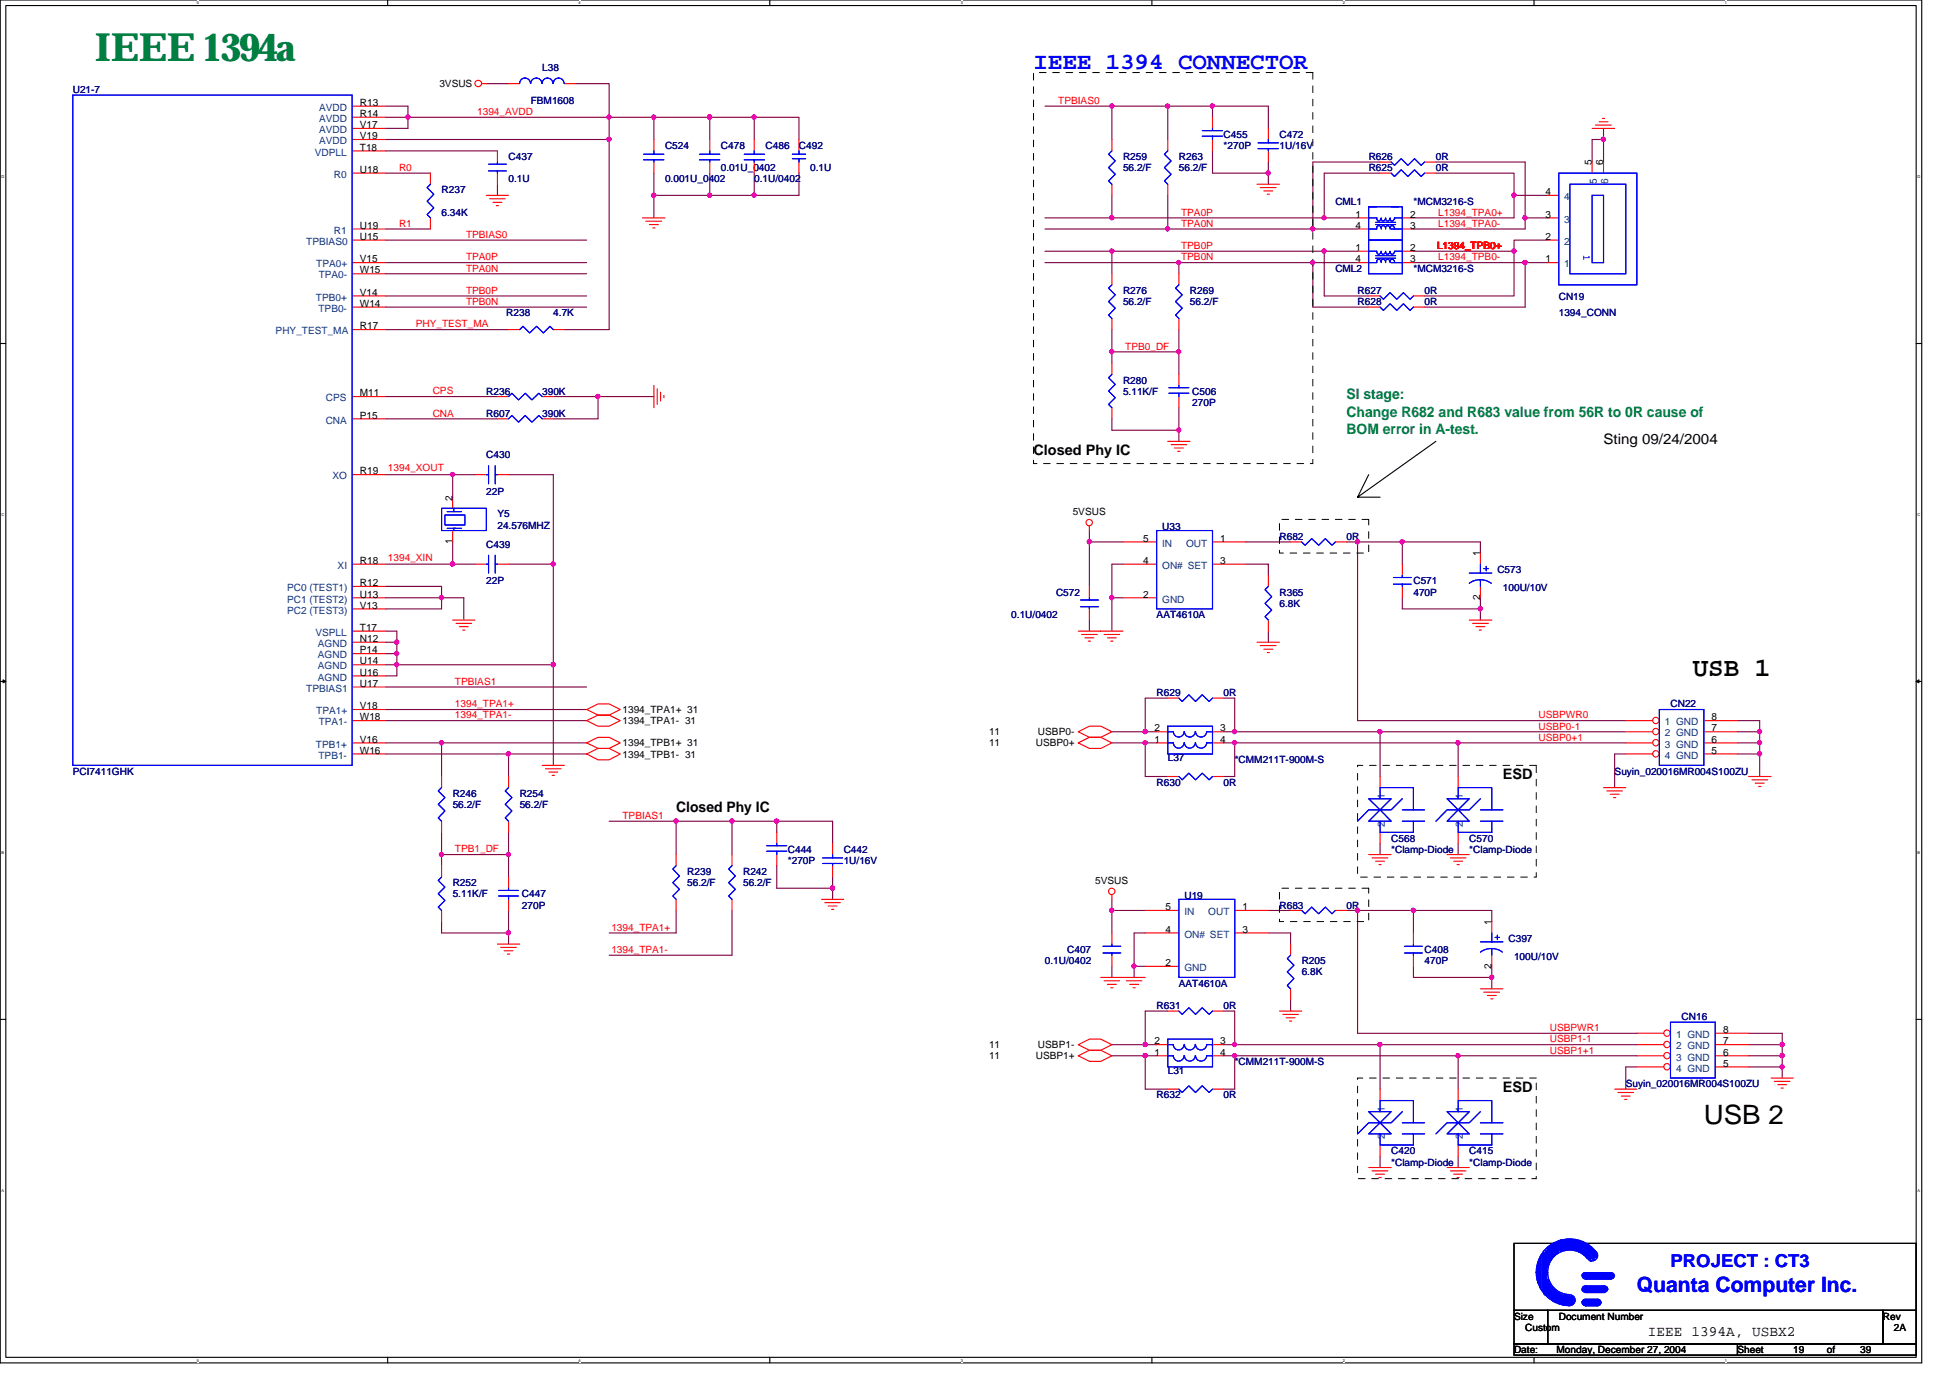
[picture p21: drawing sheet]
<svg xmlns="http://www.w3.org/2000/svg" width="297mm" height="210mm" viewBox="0 0 297 210" stroke-linecap="round" stroke-linejoin="round" font-family="sans-serif">
<defs><g id="words">
<text font-size="5.9" fill="#008040" x="14.5" y="9.4">IEEE 1394a</text>
<g font-size="4.1">
<text x="257.8" y="103">USB 1</text>
<text x="259.5" y="171.3">USB 2</text>
</g>
<text font-size="3.6" fill="#00f" x="157.4" y="10.6">IEEE 1394 CONNECTOR</text>
<text font-size="3.2" fill="#00f" x="249.3" y="196.8">Quanta Computer Inc.</text>
<text font-size="2.7" fill="#00f" x="254.5" y="193">PROJECT : CT3</text>
<g font-size="2.2" fill="#008040">
<text x="205.1" y="60.8">SI stage:</text>
<text x="205.1" y="63.5">Change R682 and R683 value from 56R to 0R cause of</text>
<text x="205.1" y="66.1">BOM error in A-test.</text>
</g>
<g font-size="2.2">
<text x="157.4" y="69.3">Closed Phy IC</text>
<text x="244.3" y="67.6">Sting 09/24/2004</text>
<text x="228.9" y="118.7">ESD</text>
<text x="103" y="123.7">Closed Phy IC</text>
<text x="228.9" y="166.3">ESD</text>
<text x="251" y="203.5">IEEE 1394A, USBX2</text>
</g>
<g font-size="1.5" fill="#000080">
<text x="82.6" y="10.8">L38</text>
<text x="11.1" y="14.1">U21-7</text>
<text x="80.9" y="15.9">FBM1608</text>
<text x="101.3" y="22.6">C524</text>
<text x="109.8" y="22.6">C478</text>
<text x="116.6" y="22.6">C486</text>
<text x="121.7" y="22.6">C492</text>
<text x="186.4" y="21">C455</text>
<text x="186.4" y="22.6">*270P</text>
<text x="194.9" y="21">C472</text>
<text x="194.9" y="22.6">1U/16V</text>
<text x="67.3" y="29.5">R237</text>
<text x="77.5" y="24.4">C437</text>
<text x="77.5" y="27.8">0.1U</text>
<text x="101.3" y="27.8">0.001U_0402</text>
<text x="109.8" y="26.1">0.01U_0402</text>
<text x="114.9" y="27.8">0.1U/0402</text>
<text x="123.4" y="26.1">0.1U</text>
<text x="171.1" y="24.4">R259</text>
<text x="171.1" y="26.1">56.2/F</text>
<text x="179.6" y="24.4">R263</text>
<text x="179.6" y="26.1">56.2/F</text>
<text x="208.5" y="26.1">R625</text>
<text x="208.5" y="24.4">R626</text>
<text x="218.7" y="26.1">0R</text>
<text x="218.7" y="24.4">0R</text>
<text x="67.3" y="32.9">6.34K</text>
<text x="203.4" y="31.2">CML1</text>
<text x="215.3" y="31.2">*MCM3216-S</text>
<text x="203.4" y="41.4">CML2</text>
<text x="215.3" y="41.4">*MCM3216-S</text>
<text x="171.1" y="44.8">R276</text>
<text x="171.1" y="46.5">56.2/F</text>
<text x="181.3" y="44.8">R269</text>
<text x="181.3" y="46.5">56.2/F</text>
<text x="206.8" y="44.8">R627</text>
<text x="206.8" y="46.5">R628</text>
<text x="217" y="44.8">0R</text>
<text x="217" y="46.5">0R</text>
<text x="237.4" y="45.6">CN19</text>
<text x="77.1" y="48.2">R238</text>
<text x="84.3" y="48.2">4.7K</text>
<text x="237.4" y="48.2">1394_CONN</text>
<text x="171.1" y="58.4">R280</text>
<text x="74.1" y="63.5">R607</text>
<text x="74.1" y="60.1">R236</text>
<text x="82.6" y="63.5">390K</text>
<text x="82.6" y="60.1">390K</text>
<text x="171.1" y="60.1">5.11K/F</text>
<text x="181.6" y="60.1">C506</text>
<text x="181.6" y="61.8">270P</text>
<text x="74.1" y="69.8">C430</text>
<text x="74.1" y="75.4">22P</text>
<text x="74.1" y="83.4">C439</text>
<text x="75.8" y="78.8">Y5</text>
<text x="75.8" y="80.5">24.576MHZ</text>
<text x="177" y="80.7">U33</text>
<text x="194.9" y="82.2">R682</text>
<text x="205.1" y="82.2">0R</text>
<text x="74.1" y="89">22P</text>
<text x="215.3" y="89">C571</text>
<text x="228.1" y="87.3">C573</text>
<text x="154" y="94.1">0.1U/0402</text>
<text x="160.9" y="90.7">C572</text>
<text x="176.2" y="94.1">AAT4610A</text>
<text x="194.9" y="90.7">R365</text>
<text x="194.9" y="92.5">6.8K</text>
<text x="215.3" y="90.7">470P</text>
<text x="228.9" y="90">100U/10V</text>
<text x="176.2" y="106">R629</text>
<text x="186.4" y="106">0R</text>
<text x="254.5" y="107.7">CN22</text>
<text x="11.1" y="118">PCI7411GHK</text>
<text x="176.2" y="119.7">R630</text>
<text x="177.9" y="115.9">L37</text>
<text x="186.4" y="119.7">0R</text>
<text x="188.1" y="116.2">*CMM211T-900M-S</text>
<text x="246" y="118">Suyin_020016MR004S100ZU</text>
<text x="69" y="121.4">R246</text>
<text x="69" y="123.1">56.2/F</text>
<text x="79.2" y="121.4">R254</text>
<text x="79.2" y="123.1">56.2/F</text>
<text x="120" y="129.9">C444</text>
<text x="120" y="131.6">*270P</text>
<text x="128.5" y="129.9">C442</text>
<text x="128.5" y="131.6">1U/16V</text>
<text x="211.9" y="128.2">C568</text>
<text x="211.9" y="129.9">*Clamp-Diode</text>
<text x="223.8" y="128.2">C570</text>
<text x="223.8" y="129.9">*Clamp-Diode</text>
<text x="69" y="135">R252</text>
<text x="69" y="136.7">5.11K/F</text>
<text x="79.5" y="136.7">C447</text>
<text x="104.7" y="133.3">R239</text>
<text x="104.7" y="135">56.2/F</text>
<text x="113.2" y="133.3">R242</text>
<text x="113.2" y="135">56.2/F</text>
<text x="180.4" y="136.9">U19</text>
<text x="79.5" y="138.4">270P</text>
<text x="194.9" y="138.4">R683</text>
<text x="205.1" y="138.4">0R</text>
<text x="229.8" y="143.5">C397</text>
<text x="159.2" y="146.9">0.1U/0402</text>
<text x="162.6" y="145.2">C407</text>
<text x="198.3" y="146.9">R205</text>
<text x="198.3" y="148.6">6.8K</text>
<text x="217" y="145.2">C408</text>
<text x="217" y="146.9">470P</text>
<text x="230.6" y="146.2">100U/10V</text>
<text x="176.2" y="153.7">R631</text>
<text x="179.6" y="150.3">AAT4610A</text>
<text x="186.4" y="153.7">0R</text>
<text x="256.2" y="155.4">CN16</text>
<text x="176.2" y="167.3">R632</text>
<text x="177.9" y="163.6">L31</text>
<text x="186.4" y="167.3">0R</text>
<text x="188.1" y="162.2">*CMM211T-900M-S</text>
<text x="247.6" y="165.6">Suyin_020016MR004S100ZU</text>
<text x="211.9" y="175.8">C420</text>
<text x="211.9" y="177.5">*Clamp-Diode</text>
<text x="223.8" y="175.8">C415</text>
<text x="223.8" y="177.5">*Clamp-Diode</text>
</g>
<g font-size="1.5" fill="#004080">
<text x="48.6" y="16.9">AVDD</text>
<text x="48" y="23.7">VDPLL</text>
<text x="48.6" y="18.6">AVDD</text>
<text x="48.6" y="20.3">AVDD</text>
<text x="48.6" y="22">AVDD</text>
<text x="50.8" y="27.1">R0</text>
<text x="243.2" y="28.1" transform="rotate(-90 243.2 28.1)">5</text>
<text x="245" y="28.1" transform="rotate(-90 245 28.1)">6</text>
<text x="50.8" y="35.6">R1</text>
<text x="238.3" y="33.9">3</text>
<text x="238.3" y="30.5">4</text>
<text x="46.6" y="37.3">TPBIAS0</text>
<text x="48.2" y="40.7">TPA0+</text>
<text x="238.3" y="40.7">1</text>
<text x="238.3" y="37.3">2</text>
<text x="48.1" y="45.8">TPB0+</text>
<text x="48.5" y="47.5">TPB0-</text>
<text x="48.6" y="42.4">TPA0-</text>
<text x="42" y="50.9">PHY_TEST_MA</text>
<text x="49.6" y="64.5">CNA</text>
<text x="49.7" y="61.1">CPS</text>
<text x="50.6" y="73">XO</text>
<text x="177" y="83.3">IN</text>
<text x="180.7" y="83.3">OUT</text>
<text x="51.4" y="86.7">XI</text>
<text x="177" y="86.7">ON# SET</text>
<text x="43.7" y="90">PC0 (TEST1)</text>
<text x="43.7" y="91.8">PC1 (TEST2)</text>
<text x="43.7" y="93.5">PC2 (TEST3)</text>
<text x="177" y="91.8">GND</text>
<text x="48" y="96.9">VSPLL</text>
<text x="48.4" y="98.6">AGND</text>
<text x="48.4" y="100.3">AGND</text>
<text x="48.4" y="102">AGND</text>
<text x="46.6" y="105.4">TPBIAS1</text>
<text x="48.4" y="103.7">AGND</text>
<text x="48.1" y="113.9">TPB1+</text>
<text x="48.2" y="108.8">TPA1+</text>
<text x="48.6" y="110.5">TPA1-</text>
<text x="253.6" y="110.5">1 GND</text>
<text x="253.6" y="112.2">2 GND</text>
<text x="253.6" y="113.9">3 GND</text>
<text x="48.5" y="115.6">TPB1-</text>
<text x="253.6" y="115.6">4 GND</text>
<text x="210.9" y="125.9" transform="rotate(-90 210.9 125.9)">2</text>
<text x="210.9" y="121.7" transform="rotate(-90 210.9 121.7)">1</text>
<text x="222.8" y="125.9" transform="rotate(-90 222.8 125.9)">2</text>
<text x="222.8" y="121.7" transform="rotate(-90 222.8 121.7)">1</text>
<text x="180.4" y="142.8">ON# SET</text>
<text x="180.4" y="139.4">IN</text>
<text x="184.1" y="139.4">OUT</text>
<text x="180.4" y="147.9">GND</text>
<text x="255.3" y="158.1">1 GND</text>
<text x="255.3" y="159.9">2 GND</text>
<text x="255.3" y="161.5">3 GND</text>
<text x="255.3" y="163.2">4 GND</text>
<text x="210.9" y="173.6" transform="rotate(-90 210.9 173.6)">2</text>
<text x="210.9" y="169.3" transform="rotate(-90 210.9 169.3)">1</text>
<text x="222.8" y="173.6" transform="rotate(-90 222.8 173.6)">2</text>
<text x="222.8" y="169.3" transform="rotate(-90 222.8 169.3)">1</text>
</g>
<g font-size="1.5">
<text x="54.8" y="16.1">R13</text>
<text x="54.8" y="17.8">R14</text>
<text x="66.9" y="13.3">3VSUS</text>
<text x="54.8" y="19.5">V17</text>
<text x="54.8" y="21.2">V19</text>
<text x="54.8" y="22.9">T18</text>
<text x="54.8" y="26.3">U18</text>
<text x="235.4" y="29.7">4</text>
<text x="242.5" y="25.2" transform="rotate(-90 242.5 25.2)">5</text>
<text x="244.2" y="25.2" transform="rotate(-90 244.2 25.2)">6</text>
<text x="54.8" y="34.8">U19</text>
<text x="206.5" y="33.1">1</text>
<text x="206.5" y="34.8">4</text>
<text x="214.8" y="33.1">2</text>
<text x="214.8" y="34.8">3</text>
<text x="235.4" y="33.1">3</text>
<text x="54.8" y="36.5">U15</text>
<text x="54.8" y="40">V15</text>
<text x="54.8" y="41.7">W15</text>
<text x="206.5" y="38.2">1</text>
<text x="206.5" y="40">4</text>
<text x="214.8" y="38.2">2</text>
<text x="214.8" y="40">3</text>
<text x="235.4" y="40">1</text>
<text x="235.4" y="36.5">2</text>
<text x="54.8" y="45">V14</text>
<text x="54.8" y="46.7">W14</text>
<text x="54.8" y="50.2">R17</text>
<text x="54.8" y="60.4">M11</text>
<text x="54.8" y="63.8">P15</text>
<text x="54.8" y="72.3">R19</text>
<text x="68.9" y="76.2" transform="rotate(-90 68.9 76.2)">2</text>
<text x="68.9" y="82.8" transform="rotate(-90 68.9 82.8)">1</text>
<text x="163.4" y="78.5">5VSUS</text>
<text x="174.2" y="82.5">5</text>
<text x="185.9" y="82.5">1</text>
<text x="54.8" y="85.9">R18</text>
<text x="54.8" y="89.3">R12</text>
<text x="174.2" y="85.9">4</text>
<text x="185.9" y="85.9">3</text>
<text x="225.5" y="84.8" transform="rotate(-90 225.5 84.8)">1</text>
<text x="54.8" y="91">U13</text>
<text x="54.8" y="92.7">V13</text>
<text x="174.2" y="91">2</text>
<text x="225.5" y="91.4" transform="rotate(-90 225.5 91.4)">2</text>
<text x="54.8" y="96.1">T17</text>
<text x="54.8" y="97.8">N12</text>
<text x="54.8" y="99.5">P14</text>
<text x="54.8" y="101.2">U14</text>
<text x="54.8" y="104.6">U17</text>
<text x="54.8" y="102.9">U16</text>
<text x="54.8" y="108">V18</text>
<text x="54.8" y="109.7">W18</text>
<text x="54.8" y="113.1">V16</text>
<text x="94.8" y="108.6">1394_TPA1+ 31</text>
<text x="94.8" y="113.7">1394_TPB1+ 31</text>
<text x="94.8" y="110.3">1394_TPA1- 31</text>
<text x="150.7" y="113.7">11</text>
<text x="150.7" y="112">11</text>
<text x="157.8" y="113.7">USBP0+</text>
<text x="158.1" y="112">USBP0-</text>
<text x="175.8" y="111.4">2</text>
<text x="175.8" y="113.1">1</text>
<text x="185.9" y="113.1">4</text>
<text x="185.9" y="111.4">3</text>
<text x="260.7" y="109.7">8</text>
<text x="260.7" y="111.4">7</text>
<text x="260.7" y="113.1">6</text>
<text x="54.8" y="114.8">W16</text>
<text x="94.8" y="115.4">1394_TPB1- 31</text>
<text x="260.7" y="114.8">5</text>
<text x="166.8" y="134.7">5VSUS</text>
<text x="177.5" y="142.1">4</text>
<text x="177.5" y="138.6">5</text>
<text x="189.3" y="142.1">3</text>
<text x="189.3" y="138.6">1</text>
<text x="227.2" y="140.9" transform="rotate(-90 227.2 140.9)">1</text>
<text x="177.5" y="147.2">2</text>
<text x="227.2" y="147.5" transform="rotate(-90 227.2 147.5)">2</text>
<text x="150.7" y="161.4">11</text>
<text x="150.7" y="159.7">11</text>
<text x="157.8" y="161.4">USBP1+</text>
<text x="158.1" y="159.7">USBP1-</text>
<text x="175.8" y="159.1">2</text>
<text x="175.8" y="160.8">1</text>
<text x="185.9" y="160.8">4</text>
<text x="185.9" y="159.1">3</text>
<text x="262.5" y="157.4">8</text>
<text x="262.5" y="159.1">7</text>
<text x="262.5" y="160.8">6</text>
<text x="262.5" y="162.5">5</text>
<text x="230.6" y="201">Size</text>
<text x="232.3" y="202.7">Custom</text>
<text x="237.4" y="201">Document Number</text>
<text x="286.8" y="201">Rev</text>
<text x="288.5" y="202.7">2A</text>
<text x="230.6" y="206.1">Date:</text>
<text x="237.1" y="206.1">Monday, December 27, 2004</text>
<text x="264.7" y="206.1">Sheet</text>
<text x="273.2" y="206.1">19</text>
<text x="278.3" y="206.1">of</text>
<text x="283.4" y="206.1">39</text>
</g>
<g font-size="1.5" fill="#f00">
<text x="72.7" y="17.5">1394_AVDD</text>
<text x="161.2" y="15.8">TPBIAS0</text>
<text x="60.8" y="26">R0</text>
<text x="60.8" y="34.5">R1</text>
<text x="179.9" y="32.9">TPA0P</text>
<text x="179.9" y="34.5">TPA0N</text>
<text x="219.1" y="32.9">L1394_TPA0+</text>
<text x="219.1" y="34.5">L1394_TPA0-</text>
<text x="71" y="39.7">TPA0P</text>
<text x="71" y="41.4">TPA0N</text>
<text x="71" y="36.2">TPBIAS0</text>
<text x="179.9" y="39.7">TPB0N</text>
<text x="179.9" y="37.9">TPB0P</text>
<text x="218.9" y="37.9">L1394_TPB0+</text>
<text x="219.1" y="39.7">L1394_TPB0-</text>
<text x="71" y="44.7">TPB0P</text>
<text x="71" y="46.4">TPB0N</text>
<text x="63.3" y="49.9">PHY_TEST_MA</text>
<text x="171.4" y="53.3">TPB0_DF</text>
<text x="65.9" y="60.1">CPS</text>
<text x="65.9" y="63.5">CNA</text>
<text x="59.1" y="71.8">1394_XOUT</text>
<text x="59.1" y="85.4">1394_XIN</text>
<text x="69.3" y="104.3">TPBIAS1</text>
<text x="69.3" y="107.7">1394_TPA1+</text>
<text x="69.3" y="109.4">1394_TPA1-</text>
<text x="234.4" y="109.4">USBPWR0</text>
<text x="234.4" y="112.8">USBP0+1</text>
<text x="234.4" y="111.1">USBP0-1</text>
<text x="94.8" y="124.8">TPBIAS1</text>
<text x="69.3" y="129.8">TPB1_DF</text>
<text x="93.1" y="141.8">1394_TPA1+</text>
<text x="93.1" y="145.2">1394_TPA1-</text>
<text x="236.1" y="157.1">USBPWR1</text>
<text x="236.1" y="158.8">USBP1-1</text>
<text x="236.1" y="160.5">USBP1+1</text>
</g>
<text font-size="1.5" fill="#00f" x="241.2" y="38.8" transform="rotate(90 241.2 38.8)">1</text>
<g font-size=".6">
<text x="30" y=".6">5</text>
<text x="88.1" y=".6">4</text>
<text x="146.3" y=".6">3</text>
<text x="204.6" y=".6">2</text>
<text x="262.8" y=".6">1</text>
<text x=".3" y="27.1">D</text>
<text x="292.1" y="27.1">D</text>
<text x=".3" y="78.6">C</text>
<text x="292.1" y="78.6">C</text>
<text x=".3" y="130.1">B</text>
<text x="292.1" y="130.1">B</text>
<text x=".3" y="181.6">A</text>
<text x="292.1" y="181.6">A</text>
<text x="30" y="207.4">5</text>
<text x="88.1" y="207.4">4</text>
<text x="146.3" y="207.4">3</text>
<text x="204.6" y="207.4">2</text>
<text x="262.8" y="207.4">1</text>
</g>
</g></defs>
<path d="M0 0h292.7v207.6h-292.7zM.9 .8h291v206h-291z" fill="none" stroke="#000" stroke-width=".17"/>
<g fill="#fff">
<path d="M30 .1h.3v.7h-.3z"/>
<path d="M30 206.8h.3v.7h-.3z"/>
</g>
<path d="M59.1 0v.8M59.1 206.8v.8" fill="none" stroke="#000" stroke-width=".17"/>
<g fill="#fff">
<path d="M88.1 .1h.3v.7h-.3z"/>
<path d="M88.1 206.8h.3v.7h-.3z"/>
</g>
<path d="M117.3 0v.8M117.3 206.8v.8" fill="none" stroke="#000" stroke-width=".17"/>
<g fill="#fff">
<path d="M146.3 .1h.3v.7h-.3z"/>
<path d="M146.3 206.8h.3v.7h-.3z"/>
</g>
<path d="M175.5 0v.8M175.5 206.8v.8" fill="none" stroke="#000" stroke-width=".17"/>
<g fill="#fff">
<path d="M204.6 .1h.2v.7h-.2z"/>
<path d="M204.6 206.8h.2v.7h-.2z"/>
</g>
<path d="M233.7 0v.8M233.7 206.8v.8" fill="none" stroke="#000" stroke-width=".17"/>
<g fill="#fff">
<path d="M262.8 .1h.3v.7h-.3z"/>
<path d="M262.8 206.8h.3v.7h-.3z"/>
<path d="M.3 26.6h.3v.7h-.3z"/>
<path d="M292.1 26.6h.4v.7h-.4z"/>
<path d="M.3 78.1h.3v.6h-.3z"/>
<path d="M292.1 78.1h.4v.6h-.4z"/>
</g>
<path d="M0 52.3h.9M291.9 52.3h.8" fill="none" stroke="#000" stroke-width=".17"/>
<g fill="#fff">
<path d="M.3 129.5h.3v.7h-.3z"/>
<path d="M292.1 129.5h.4v.7h-.4z"/>
</g>
<path d="M0 103.8h.9M291.9 103.8h.8" fill="none" stroke="#000" stroke-width=".17"/>
<path d="M.5 103.5l.4 .3-.4 .2zM291.9 103.8l.4-.3v.5z" fill="#000" stroke="#000" stroke-width=".15"/>
<g fill="#fff">
<path d="M.3 181h.3v.7h-.3z"/>
<path d="M292.1 181h.4v.7h-.4z"/>
</g>
<path d="M208.5 72.3l-1.7 3.4h3.4M218.7 67.2l-11.9 8.5M0 155.3h.9M291.9 155.3h.8M230.6 189.4h61.3v10.2h-61.3zM230.6 199.6h5.2v5.1h-5.2zM235.8 199.6h51v5.1h-51zM286.8 199.6h5.1v5.1h-5.1zM230.6 204.7h34.1v1.7h-34.1zM264.7 204.7h27.2v1.7h-27.2z" fill="none" stroke="#000" stroke-width=".17"/>
<g fill="none" stroke="#800040" stroke-width=".17">
<path d="M58.8 16.2h3.3v3.4h-3.3M58.8 17.9h56.1M74.1 12.7h3.4M87.7 12.7h5.1v8.6M99.6 17.9v3.4M108.1 17.9v3.4M114.9 17.9h6.8v3.4M114.9 17.9v3.4M159.2 16.2h34v3.4M169.4 16.2v5.1M177.9 16.2v5.1M184.7 16.2v1.7"/>
<path d="M244.3 19.6v5.1M58.8 21.3h34v28.9h-6.8M58.8 26.4h6.8M58.8 36.6h30.6M58.8 23h17M58.8 34.9h6.8M75.8 28.1v1.7M99.6 26.4v6.8M108.1 26.4v3.4M114.9 26.4v3.4M121.7 26.4v3.4h-22.1M159.2 38.3h47.6"/>
<path d="M159.2 33.2h42.5M159.2 34.9h47.6M169.4 29.8v3.4M169.4 38.3v3.4M177.9 29.8v5.1M184.7 23v3.4h8.5M193.2 24.7v3.4M201.7 38.3v6.8h6.8M210.2 26.4h-8.5v6.8h5.1M210.2 24.7h-10.2v10.2M215.3 38.3h15.3M218.7 26.4h11.9v3.4"/>
<path d="M218.7 24.7h13.6v10.2h-17M230.6 38.3v6.8h-13.6M230.6 29.8v3.4h-15.3M230.6 29.8h5.2M232.3 33.2h3.5M235.8 36.6h-5.2v1.7M244.3 21.3h-1.8v3.4M58.8 50.2h18.7M58.8 45.1h30.6M58.8 46.8h30.6M58.8 40h30.6M58.8 41.7h30.6"/>
<path d="M159.2 40h47.6M169.4 50.2v5.1M169.4 53.6h10.2M179.6 40v1.7M179.6 50.2v6.8M200 40v6.8h8.5M215.3 40h17M235.8 40h-3.5v6.8h-15.3M58.8 72.3h10.2M58.8 60.4h17M58.8 63.8h17M72.3 72.3h-3.3v3.4"/>
<path d="M77.5 72.3h6.8v44.3M84.3 60.4h15.3M91.1 60.4v3.4h-6.8M169.4 63.8v1.7h10.2M179.6 62.1v5.1M58.8 85.9h13.5M58.8 89.3h8.5v3.5h-8.5M58.8 91.1h11.9v3.3M58.8 96.1h1.6v6.9h-1.6M58.8 97.8h1.6M58.8 99.6h1.6M69 82.5v3.4"/>
<path d="M77.5 85.9h6.8M165.9 82.5h5.2M165.9 80.8v8.5M165.9 94.4v1.7M169.4 91.1h1.7M171.1 85.9h-1.7v10.2M189.8 85.9h3.4v1.7M189.8 82.5h6.8M193.2 96.1v1.7M205.1 82.5h20.4v1.7M206.8 82.5v27.3h40.8M213.6 82.5v3.4"/>
<path d="M213.6 91.1v1.7h11.9M225.5 91.1v3.3M58.8 104.6h30.6M58.8 108.1h30.6M58.8 114.9h30.6M58.8 113.2h30.6M58.8 109.8h30.6M58.8 101.3h25.5M67.3 113.2v5.1M77.5 114.9v3.4M169.4 113.2h6.8M169.4 111.5h6.8"/>
<path d="M174.5 113.2v5.1h3.4M177.9 106.3h-3.4v5.2M186.4 113.2h61.2M186.4 106.3h1.7v5.2M186.4 111.5h61.2M188.1 113.2v5.1h-1.7M210.2 111.5v6.8M222.1 113.2v5.1M247.6 114.9h-1.6v5.1M264.7 114.9h3.4M264.7 113.2h3.4M264.7 109.8h3.4v8.5"/>
<path d="M264.7 111.5h3.4M67.3 126.8v5.1M67.3 130.2h10.2M77.5 126.8v6.8M77.5 138.7v5.1M92.8 125.1h34v3.4M103 138.7v3.4h-10.2M103 125.1v5.1M111.5 138.7v6.8h-18.7M111.5 125.1v5.1M118.3 125.1v1.7M118.3 131.9v3.4h8.5"/>
<path d="M126.8 133.6v3.4M169.4 137v5.1M169.4 138.7h5.1M193.2 138.7h3.4M205.1 138.7h22.1v1.7M206.8 138.7v18.7h42.5M210.2 128.5v1.7M215.3 138.7v3.4M222.1 128.5v1.7M67.3 140.4v1.7h10.2M169.4 147.2v1.7M169.4 159.1h6.8"/>
<path d="M172.8 147.2h1.7M174.5 142.1h-1.7v6.8M177.9 154h-3.4v5.1M186.4 159.1h62.9M186.4 154h1.7v5.1M193.2 142.1h3.4v1.7M196.6 152.3v1.7M210.2 159.1v6.8M215.3 147.2v1.7h11.9M227.2 147.2v3.4M266.4 157.4h5.1v6.8M266.4 159.1h5.1"/>
<path d="M169.4 160.8h6.8M174.5 160.8v5.1h3.4M186.4 160.8h62.9M188.1 160.8v5.1h-1.7M210.2 176.1v1.7M222.1 160.8v5.1M222.1 176.1v1.7M249.3 162.5h-1.7v3.4M266.4 162.5h5.1M266.4 160.8h5.1"/>
</g>
<g fill="#f0f" stroke="#f0f" stroke-width=".17">
<circle cx="68.9" cy="85.9" r=".32"/>
<circle cx="62.1" cy="17.8" r=".32"/>
<circle cx="68.9" cy="72.3" r=".32"/>
<circle cx="92.8" cy="17.8" r=".32"/>
<circle cx="92.8" cy="21.2" r=".32"/>
<circle cx="77.4" cy="114.8" r=".32"/>
<circle cx="169.3" cy="38.2" r=".32"/>
<circle cx="179.5" cy="40" r=".32"/>
<circle cx="201.7" cy="38.2" r=".32"/>
<circle cx="169.3" cy="16.1" r=".32"/>
<circle cx="200" cy="40" r=".32"/>
<circle cx="184.7" cy="16.1" r=".32"/>
<circle cx="177.9" cy="16.1" r=".32"/>
<circle cx="169.3" cy="53.6" r=".32"/>
<circle cx="179.5" cy="53.6" r=".32"/>
<circle cx="67.2" cy="113.1" r=".32"/>
<circle cx="230.6" cy="38.2" r=".32"/>
<circle cx="67.2" cy="130.1" r=".32"/>
<circle cx="77.4" cy="130.1" r=".32"/>
<circle cx="169.3" cy="33.2" r=".32"/>
<circle cx="201.7" cy="33.2" r=".32"/>
<circle cx="177.9" cy="34.9" r=".32"/>
<circle cx="232.3" cy="33.2" r=".32"/>
<circle cx="99.6" cy="17.8" r=".32"/>
<circle cx="108.1" cy="17.8" r=".32"/>
<circle cx="114.9" cy="17.8" r=".32"/>
<circle cx="188.1" cy="160.8" r=".32"/>
<circle cx="222.1" cy="160.8" r=".32"/>
<circle cx="210.2" cy="111.4" r=".32"/>
<circle cx="210.2" cy="159.1" r=".32"/>
<circle cx="206.8" cy="138.7" r=".32"/>
<circle cx="174.4" cy="113.1" r=".32"/>
<circle cx="169.3" cy="138.7" r=".32"/>
<circle cx="215.3" cy="138.7" r=".32"/>
<circle cx="188.1" cy="159.1" r=".32"/>
<circle cx="188.1" cy="111.4" r=".32"/>
<circle cx="188.1" cy="113.1" r=".32"/>
<circle cx="222.1" cy="113.1" r=".32"/>
<circle cx="174.4" cy="159.1" r=".32"/>
<circle cx="174.4" cy="160.8" r=".32"/>
<circle cx="200" cy="34.9" r=".32"/>
<circle cx="99.6" cy="29.7" r=".32"/>
<circle cx="108.1" cy="29.7" r=".32"/>
<circle cx="67.2" cy="91" r=".32"/>
<circle cx="103" cy="125.1" r=".32"/>
<circle cx="111.5" cy="125.1" r=".32"/>
<circle cx="118.3" cy="125.1" r=".32"/>
<circle cx="126.8" cy="135.3" r=".32"/>
<circle cx="227.2" cy="148.9" r=".32"/>
<circle cx="230.6" cy="29.7" r=".32"/>
<circle cx="232.3" cy="40" r=".32"/>
<circle cx="206.8" cy="82.5" r=".32"/>
<circle cx="165.9" cy="82.5" r=".32"/>
<circle cx="169.3" cy="91" r=".32"/>
<circle cx="174.4" cy="111.4" r=".32"/>
<circle cx="114.9" cy="29.7" r=".32"/>
<circle cx="91.1" cy="60.4" r=".32"/>
<circle cx="60.4" cy="101.2" r=".32"/>
<circle cx="213.6" cy="82.5" r=".32"/>
<circle cx="268" cy="111.4" r=".32"/>
<circle cx="84.3" cy="85.9" r=".32"/>
<circle cx="84.3" cy="101.2" r=".32"/>
<circle cx="271.5" cy="159.1" r=".32"/>
<circle cx="271.5" cy="162.5" r=".32"/>
<circle cx="60.4" cy="97.8" r=".32"/>
<circle cx="60.4" cy="99.5" r=".32"/>
<circle cx="271.5" cy="160.8" r=".32"/>
<circle cx="77.4" cy="142.1" r=".32"/>
<circle cx="193.2" cy="26.3" r=".32"/>
<circle cx="179.5" cy="65.5" r=".32"/>
<circle cx="172.7" cy="147.2" r=".32"/>
<circle cx="268" cy="114.8" r=".32"/>
<circle cx="225.5" cy="92.7" r=".32"/>
<circle cx="268" cy="113.1" r=".32"/>
<circle cx="244.2" cy="21.2" r=".32"/>
</g>
<g fill="none" stroke="#f00" stroke-width=".17">
<path d="M73.4 12.7h.7M242.5 19.6h3.5M243 19h2.4M243.6 18.5h1.3M244.1 18h.3M65.6 26.4v1.7M65.6 33.2v1.7M74.1 29.8h3.4M74.6 30.3h2.4M75.1 30.8h1.4M75.6 31.3h.3M97.9 33.2h3.4"/>
<path d="M98.4 33.7h2.4M98.9 34.2h1.4M99.4 34.7h.4M191.5 28.1h3.4M192 28.6h2.4M192.5 29.1h1.4M193 29.6h.4M210.2 26.4h1.7M217 26.4h1.7M77.5 50.2h1.7M84.3 50.2h1.7M99.6 58.7v3.4"/>
<path d="M100.1 59.2v2.4M100.6 59.7v1.4M208.5 45.1h1.7M215.3 45.1h1.7M75.8 63.8h1.7M82.6 63.8h1.7M101.1 60.2v.4M177.9 67.2h3.4M178.4 67.7h2.4M178.9 68.2h1.4M179.4 68.7h.3M69 94.4h3.3"/>
<path d="M69.5 95h2.3M70 95.5h1.3M70.5 96h.3M164.3 96.1h6.8M164.8 96.6h2.4M165.3 97.2h1.3M165.8 97.7h.3M165.9 80.1v.7M168.2 96.6h2.4M168.7 97.2h1.3M169.2 97.7h.3M171.1 91.1h5.1"/>
<path d="M171.1 85.9h5.1M171.1 82.5h5.1M184.7 85.9h5.1M184.7 82.5h5.1M191.5 97.8h3.4M192 98.3h2.4M192.5 98.9h1.4M193 99.4h.4M213.6 85.9v1.7M213.6 89.3v1.8M223.8 94.4h3.4M224.3 95h2.4"/>
<path d="M224.8 95.5h1.4M225.3 96h.4M82.6 116.6h3.4M83.1 117.1h2.4M83.6 117.6h1.4M84.1 118.1h.4M89.4 114.9l1.7-.9h1.7l1.7 .9-1.7 .8h-1.7zM89.4 108.1l1.7-.9h1.7l1.7 .9-1.7 .8h-1.7zM89.4 113.2l1.7-.9h1.7l1.7 .9-1.7 .8h-1.7zM89.4 109.8l1.7-.9h1.7l1.7 .9-1.7 .8h-1.7zM164.3 111.5l1.6-.9h1.8l1.7 .9-1.7 .8h-1.8zM164.3 113.2l1.6-.9h1.8l1.7 .9-1.7 .8h-1.8z"/>
<path d="M244.3 120h3.3M266.4 118.3h3.4M266.9 118.8h2.4M267.4 119.3h1.3M267.9 119.8h.3M77.5 133.6v1.7M77.5 137v1.7M125.1 137h3.4M125.6 137.5h2.4M126.2 138h1.3M126.7 138.5h.3M169.4 136.3v.7"/>
<path d="M174.5 138.7h5.1M188.1 138.7h5.1M208.5 130.2h3.4M209 130.7h2.4M209.5 131.2h1.4M210.1 131.7h.3M220.4 130.2h3.4M220.9 130.7h2.4M221.4 131.2h1.4M222 131.7h.3M244.8 120.5h2.3M245.3 121h1.3"/>
<path d="M245.8 121.5h.3M75.8 143.8h3.4M76.3 144.3h2.4M76.8 144.8h1.3M77.3 145.3h.3M164.3 159.1l1.6-.8h1.8l1.7 .8-1.7 .9h-1.8zM167.7 148.9h6.8M168.2 149.4h2.4M168.7 149.9h1.3M169.2 150.5h.3M171.6 149.4h2.3M172.1 149.9h1.3"/>
<path d="M172.6 150.5h.3M174.5 147.2h5.1M174.5 142.1h5.1M176.2 159.1h1.7M184.7 159.1h1.7M188.1 142.1h5.1M194.9 154h3.4M195.4 154.5h2.4M195.9 155h1.4M196.4 155.5h.4M215.3 142.1v1.7M215.3 145.5v1.7"/>
<path d="M225.5 150.6h3.4M226 151.1h2.4M226.6 151.6h1.3M227.1 152.1h.3M164.3 160.8l1.6-.8h1.8l1.7 .8-1.7 .9h-1.8zM176.2 160.8h1.7M177.9 165.9h1.7M184.7 165.9h1.7M184.7 160.8h1.7M208.5 177.8h3.4M209 178.4h2.4M209.5 178.9h1.4"/>
<path d="M210.1 179.4h.3M220.4 177.8h3.4M220.9 178.4h2.4M221.4 178.9h1.4M222 179.4h.3M246 165.9h3.3M246.5 166.4h2.3M247 167h1.3M247.5 167.5h.3M269.8 164.2h3.4M270.3 164.7h2.4M270.8 165.2h1.4"/>
<path d="M271.3 165.7h.3"/>
<circle cx="72.9" cy="12.7" r=".5"/>
<circle cx="165.9" cy="79.6" r=".49"/>
<circle cx="169.4" cy="135.8" r=".49"/>
</g>
<path d="M157.4 11h42.6v59.6h-42.6zM194.9 79.1h13.6v5.1h-13.6zM206.8 116.6h27.2v17h-27.2zM194.9 135.3h13.6v5.1h-13.6zM206.8 164.2h27.2v15.3h-27.2z" fill="none" stroke="#000" stroke-width=".15" stroke-dasharray="1 1 1 1 1 1 1 1"/>
<g fill="none" stroke="#00f" stroke-width=".17">
<path d="M65.6 28.1l-.5 .5 1 1-1 1 1 1.1-1 1 .5 .5M211.9 26.4l.5 .5 1-1 1.1 1 1-1 1 1 .5-.5M79.2 50.2l.5-.5 1 1 1-1 1.1 1 1-1 .5 .5M210.2 45.1l.5 .5 1-1 1.1 1 1-1 1 1 .5-.5M77.5 63.8l.5-.5 1 1 1-1 1 1 1.1-1 .5 .5M176.2 80.8h8.5v12h-8.5zM212.3 88h2.7M212.3 89h2.7M213.6 87.6v.4M213.6 89v.3M75.9 136.5h3.1M75.9 135.6h3.1"/>
<path d="M77.5 135.3v.3M77.5 136.5v.5M179.6 137h8.5v11.9h-8.5zM177.9 158.3h6.8v4.2h-6.8zM177.9 159.1h.8M178.7 159.1a.83 .83 0 0 0 .9 .8 .83 .83 0 0 0 .8-.8M180.4 159.1a.83 .83 0 0 0 .8 .8 .83 .83 0 0 0 .9-.8M182.1 159.1a.85 .85 0 0 0 .9 .8 .85 .85 0 0 0 .8-.8M183.9 159.1h.8M213.9 144.1h2.8M213.9 145.2h2.8M215.3 143.8v.3"/>
<path d="M215.3 145.2v.3M177.9 160.8h.8M178.7 160.8a.83 .83 0 0 0 .9 .8 .83 .83 0 0 0 .8-.8M179.6 165.9l.5 .5 1-1 1 1 1-1 1.1 1 .5-.5M180.4 160.8a.83 .83 0 0 0 .8 .8 .83 .83 0 0 0 .9-.8M182.1 160.8a.85 .85 0 0 0 .9 .8 .85 .85 0 0 0 .8-.8M183.9 160.8h.8"/>
</g>
<circle cx="253.9" cy="157.4" r=".49" fill="#fff" stroke="#f00" stroke-width=".17"/>
<path d="M249.3 157.4h4.1" fill="none" stroke="#f00" stroke-width=".17"/>
<circle cx="253.9" cy="159.1" r=".49" fill="#fff" stroke="#f00" stroke-width=".17"/>
<path d="M249.3 159.1h4.1" fill="none" stroke="#f00" stroke-width=".17"/>
<circle cx="253.9" cy="160.8" r=".49" fill="#fff" stroke="#f00" stroke-width=".17"/>
<path d="M249.3 160.8h4.1" fill="none" stroke="#f00" stroke-width=".17"/>
<circle cx="253.9" cy="162.5" r=".49" fill="#fff" stroke="#f00" stroke-width=".17"/>
<g fill="none" stroke="#f00" stroke-width=".17">
<path d="M53.6 16.2h5.2M53.6 17.9h5.2M53.6 19.6h5.2M53.6 36.6h5.2M53.6 26.4h5.2M53.6 34.9h5.2M53.6 23h5.2M53.6 21.3h5.2M108.1 21.3v1.7M108.1 24.7v1.7M235.8 36.6h1.6M235.8 33.2h1.6"/>
<path d="M235.8 29.8h1.6M242.5 24.7v1.7M244.3 24.7v1.7M53.6 45.1h5.2M53.6 40h5.2M53.6 41.7h5.2M53.6 46.8h5.2M53.6 50.2h5.2M179.6 57v1.7M235.8 40h1.6M53.6 72.3h5.2M53.6 60.4h5.2"/>
<path d="M53.6 63.8h5.2M69 75.7v1.7M75.8 60.4h1.7M82.6 60.4h1.7M179.6 60.4v1.7M53.6 85.9h5.2M53.6 89.3h5.2M53.6 91.1h5.2M53.6 92.8h5.2M53.6 96.1h5.2M53.6 97.8h5.2M53.6 99.6h5.2"/>
<path d="M69 80.8v1.7M165.9 89.3v1.8M165.9 92.8v1.6M193.2 87.6v1.7M193.2 94.4v1.7M225.5 84.2v1.7M225.5 89.3v1.8M53.6 104.6h5.2M53.6 113.2h5.2M53.6 108.1h5.2M53.6 114.9h5.2M53.6 109.8h5.2"/>
<path d="M53.6 101.3h5.2M53.6 103h5.2M67.3 118.3v1.7M176.2 113.2h1.7M176.2 111.5h1.7M184.7 113.2h1.7M184.7 111.5h1.7M67.3 125.1v1.7M111.5 130.2v1.7M111.5 137v1.7M126.8 128.5v1.7M126.8 131.9v1.7"/>
<path d="M169.4 142.1v1.7M169.4 145.5v1.7M196.6 143.8v1.7M196.6 150.6v1.7M261.3 157.4h5.1M261.3 159.1h5.1M210.2 165.9v1.7M210.2 174.4v1.7M249.3 162.5h4.1M261.3 162.5h5.1M261.3 160.8h5.1"/>
</g>
<g fill="none" stroke="#00f" stroke-width=".17">
<path d="M11.1 14.5h42.5v102.1h-42.5zM106.5 23.5h3.1M106.5 24.3h3.1M108.1 23v.5M108.1 24.3v.4M237.4 26.4h11.9v17h-11.9zM239.1 28.1h8.5v13.6h-8.5zM242.5 29.8h1.8v10.2h-1.8zM178.1 59.9h3M178.1 59.1h3M179.6 58.7v.4M179.6 59.9v.5"/>
<path d="M67.3 77.4h6.8v3.4h-6.8zM67.8 78.4h3v1.6h-3zM68.1 77.9h2.2M69.1 77.4v.5M77.5 60.4l.5-.5 1 1 1-1 1 1 1.1-1 .5 .5M68.1 80.5h2.2M69.3 80.5h-.2v.3M164.6 92.4h2.7M164.6 91.4h2.7M165.9 91.1v.3M165.9 92.4v.4M193.2 89.3l-.5 .5 1 1.1-1 1 1 1-1 1 .5 .5"/>
<path d="M223.8 88.9l.6-.4 1.1-.2 .7 .1 1 .5M223.8 87.3h3.4M225.5 85.9v1.4M225.5 88.3v1M226 86.6h.7M226.4 86.3v.7M67.3 120l-.5 .5 1 1-1 1 1 1-1 1.1 .5 .5M177.9 110.6h6.8v4.3h-6.8zM177.9 113.2h.8M177.9 111.5h.8M178.7 113.1a.83 .83 0 0 0 .9 .9 .83 .83 0 0 0 .8-.9M178.7 111.4a.83 .83 0 0 0 .9 .9 .83 .83 0 0 0 .8-.9"/>
<path d="M180.4 113.1a.83 .83 0 0 0 .8 .9 .83 .83 0 0 0 .9-.9M180.4 111.4a.83 .83 0 0 0 .8 .9 .83 .83 0 0 0 .9-.9M182.1 113.1a.85 .85 0 0 0 .9 .9 .85 .85 0 0 0 .8-.9M182.1 111.4a.85 .85 0 0 0 .9 .9 .85 .85 0 0 0 .8-.9M183.9 113.2h.8M183.9 111.5h.8M111.5 131.9l-.5 .5 1 1-1 1.1 1 1-1 1 .5 .5M125.3 130.7h3.1M125.3 131.5h3.1M126.8 130.2v.5M126.8 131.5v.4M168 145.2h2.7"/>
<path d="M168 144.1h2.7M169.4 143.8v.3M169.4 145.2v.3M196.6 145.5l-.5 .5 1 1-1 1 1 1.1-1 1 .5 .5M254.5 155.7h6.8v8.5h-6.8zM208.5 169.3l3.4 3.4h-3.4l3.4-3.4zM210.2 169.3v-1.7h5.1v3.4M210.2 172.7v1.7h5.1v-1.7M213.6 169.3l-1.7 1.7h-3.4l-1.7 1.7M213.6 171h3.4M213.6 172.7h3.4M234.2 192.7v2.3l.2 .5v-3.4l.1-.3v4.2l.2 .2v-4.8l.2-.3v5.5l.2 .1v-5.8l.1-.1v6.4"/>
<path d="M235.4 197.2v-6.6l.2-.2v7h.2v-2.5l.1 .3v2.4l.2 .1v-2.2l.2 .4v2l.1 .2v-2.1l.2 .2v2h.2v-1.8l.1 .2v1.8h.2v-1.7l.2 .2v1.5l.1 .2v-1.7l.2 .2v1.5h.2v-1.4M235.8 190.1v2.9l.1-.5v-2.4l.2-.2v2.2l.2-.2v-2.2l.1-.1v2l.2-.2v-2h.2v1.9l.1-.2v-1.7l.2-.2v1.7l.2-.1v-1.6l.1-.1v1.7M237.6 189.1l.2-.2v1.7l-.2-.2zM237.7 189.6a4.6 4.6 0 0 1 5.2 2M237.7 189.4a4.7 4.7 0 0 1 5.4 2.2M237.8 197.1v.1h.2v1.4h.1v-1.4h.2v1.6h-.3l.5-1.6v1.6l.1-.2v-1.4l.2 .4v1.2h.2v-1.4h.1v1.4h.2v-1.4h.2v1.4l.1-.2v-1l.2 .1v.7M237.8 190.5a3.6 3.6 0 0 1 4.4 1.6M237.8 190.3a3.8 3.8 0 0 1 4.6 1.8M237.8 190.1a3.9 3.9 0 0 1 4.6 1.7M237.8 189.9a4.1 4.1 0 0 1 4.9 2M237.8 189.8l1.3-.2a4.1 4.1 0 0 1 3.8 2.3M237.9 189.2a4.8 4.8 0 0 1 5.3 2.3"/>
<path d="M237.9 189a5 5 0 0 1 5.4 2.3M238 189.1v1.3M241.2 194h4.6v.2h-4.8v.2h5l-.2 .1h-4.6l.1 .2h4.5M241.2 196h3.6v.2h-3.6l-.2 .2h3.9l-.1 .2h-3.8l.3 .1h3.3M241.2 198.1h2.6v.1h-2.8v.2h2.9l-.1 .2h-2.8l.3 .2h2.5M241.5 197.9h1.9M241.5 198.9h1.9M241.5 196.9h2.9M241.5 195.9h2.9M241.5 194.9h3.9M241.5 193.8h3.9M241.7 191.6a3.4 3.4 0 0 0-3.7-1 3.4 3.4 0 0 0-2.2 3.2 3.4 3.4 0 0 0 3.3 3.4"/>
<path d="M243.1 190.6a5.1 5.1 0 0 0-5.7-1.6 5.1 5.1 0 0 0-3.4 4.8 5.1 5.1 0 0 0 5.1 5.1"/>
<circle cx="239.1" cy="198.1" r=".83"/>
<circle cx="241.5" cy="198.4" r=".49"/>
<circle cx="241.5" cy="196.4" r=".49"/>
<circle cx="241.5" cy="194.3" r=".49"/>
<circle cx="242.5" cy="191.2" r=".84"/>
<circle cx="243.4" cy="198.4" r=".5"/>
<circle cx="244.4" cy="196.4" r=".49"/>
<circle cx="245.4" cy="194.3" r=".49"/>
</g>
<circle cx="252.2" cy="109.7" r=".49" fill="#fff" stroke="#f00" stroke-width=".17"/>
<path d="M247.6 109.8h4.2" fill="none" stroke="#f00" stroke-width=".17"/>
<circle cx="252.2" cy="111.4" r=".49" fill="#fff" stroke="#f00" stroke-width=".17"/>
<path d="M247.6 111.5h4.2" fill="none" stroke="#f00" stroke-width=".17"/>
<circle cx="252.2" cy="113.1" r=".49" fill="#fff" stroke="#f00" stroke-width=".17"/>
<path d="M247.6 113.2h4.2" fill="none" stroke="#f00" stroke-width=".17"/>
<circle cx="252.2" cy="114.8" r=".49" fill="#fff" stroke="#f00" stroke-width=".17"/>
<g fill="none" stroke="#f00" stroke-width=".17">
<path d="M77.5 12.7h1.7M86 12.7h1.7M184.7 17.9v1.7M193.2 19.6v1.7M75.8 23v1.7M75.8 26.4v1.7M99.6 21.3v1.7M99.6 24.7v1.7M114.9 21.3v1.7M114.9 24.7v1.7M121.7 21.3v1.7M121.7 24.7v1.7"/>
<path d="M169.4 21.3v1.7M169.4 28.1v1.7M177.9 21.3v1.7M177.9 28.1v1.7M184.7 21.3v1.7M193.2 23v1.7M206.8 38.3h1.7M206.8 33.2h1.7M206.8 34.9h1.7M210.2 24.7h1.7M213.6 38.3h1.7M213.6 33.2h1.7"/>
<path d="M213.6 34.9h1.7M217 24.7h1.7M169.4 41.7v1.7M169.4 48.5v1.7M169.4 55.3v1.7M179.6 41.7v1.7M179.6 48.5v1.7M206.8 40h1.7M208.5 46.8h1.7M213.6 40h1.7M215.3 46.8h1.7M72.3 72.3h1.8"/>
<path d="M75.8 72.3h1.7M169.4 62.1v1.7M72.3 85.9h1.8M75.8 85.9h1.7M196.6 82.5h1.7M203.4 82.5h1.7M77.5 118.3v1.7M177.9 118.3h1.7M177.9 106.3h1.7M184.7 118.3h1.7M184.7 106.3h1.7M210.2 118.3v1.7"/>
<path d="M222.1 118.3v1.7M247.6 114.9h4.2M259.5 114.9h5.2M259.5 109.8h5.2M259.5 111.5h5.2M259.5 113.2h5.2M67.3 131.9v1.7M67.3 138.7v1.7M77.5 125.1v1.7M103 130.2v1.7M103 137v1.7M118.3 126.8v1.7"/>
<path d="M118.3 130.2v1.7M196.6 138.7h1.7M203.4 138.7h1.7M210.2 126.8v1.7M222.1 126.8v1.7M177.9 154h1.7M184.7 154h1.7M227.2 140.4v1.7M227.2 145.5v1.7M222.1 165.9v1.7M222.1 174.4v1.7"/>
</g>
<g fill="none" stroke="#00f" stroke-width=".17">
<path d="M79.2 12.7a.83 .83 0 0 1 .8-.8 .83 .83 0 0 1 .8 .8M80.9 12.7a.85 .85 0 0 1 .8-.8 .85 .85 0 0 1 .8 .8M82.6 12.7a.83 .83 0 0 1 .8-.8 .83 .83 0 0 1 .8 .8M84.3 12.7a.83 .83 0 0 1 .8-.8 .83 .83 0 0 1 .8 .8M183.1 19.9h3.1M184.7 19.6v.3M74.4 26h2.7M74.4 25h2.7M75.8 24.7v.3M75.8 26v.4M98 23.5h3.1M98 24.3h3.1"/>
<path d="M99.6 23v.5M99.6 24.3v.4M113.4 23.5h3.1M113.4 24.3h3.1M114.9 23v.5M114.9 24.3v.4M120.7 23.5h2M120.7 24.2h2M121.7 23v.5M121.7 24.2v.5M169.4 23l-.5 .5 1 1-1 1 1 1-1 1.1 .5 .5M177.9 23l-.5 .5 1 1-1 1 1 1-1 1.1 .5 .5"/>
<path d="M183.1 20.7h3.1M184.7 20.7v.6M191.6 21.8h3.1M191.6 22.6h3.1M193.2 21.3v.5M193.2 22.6v.4M208.5 36.6h5.1v5.1h-5.1zM208.5 31.5h5.1v5.1h-5.1zM208.5 33.2h1.2v.2M208.5 38.3h1.2v.1M208.5 36.6h1.2M208.5 31.5h1.2"/>
<path d="M209.5 39.3h3.1M209.5 38.9h3.1M209.5 34.2h3.1M209.5 33.9h3.1M209.7 38.4a.32 .32 0 0 0 .3 .3 .32 .32 0 0 0 .4-.3M209.7 39.8a.32 .32 0 0 1 .3-.3 .32 .32 0 0 1 .4 .3M209.7 33.3a.32 .32 0 0 0 .3 .4 .32 .32 0 0 0 .4-.4M209.7 34.7a.32 .32 0 0 1 .3-.3 .32 .32 0 0 1 .4 .3M209.7 34.7v.2h-1.2M209.7 39.8v.2h-1.2M210.4 38.4a.32 .32 0 0 0 .3 .3 .32 .32 0 0 0 .3-.3M210.4 39.8a.32 .32 0 0 1 .3-.3 .32 .32 0 0 1 .3 .3"/>
<path d="M210.4 33.3a.32 .32 0 0 0 .3 .4 .32 .32 0 0 0 .3-.4M210.4 34.7a.32 .32 0 0 1 .3-.3 .32 .32 0 0 1 .3 .3M210.4 33.2v.2M210.4 34.7v.2M210.4 38.3v.1M210.4 39.8v.2M211.1 38.4a.32 .32 0 0 0 .3 .3 .32 .32 0 0 0 .3-.3M211.1 39.8a.32 .32 0 0 1 .3-.3 .32 .32 0 0 1 .3 .3M211.1 33.3a.32 .32 0 0 0 .3 .4 .32 .32 0 0 0 .3-.4M211.1 34.7a.32 .32 0 0 1 .3-.3 .32 .32 0 0 1 .3 .3M211.1 33.2v.2M211.1 34.7v.2"/>
<path d="M211.1 38.3v.1M211.1 39.8v.2M211.7 38.4a.32 .32 0 0 0 .4 .3 .32 .32 0 0 0 .3-.3M211.7 39.8a.32 .32 0 0 1 .4-.3 .32 .32 0 0 1 .3 .3M211.7 33.3a.32 .32 0 0 0 .4 .4 .32 .32 0 0 0 .3-.4M211.7 34.7a.32 .32 0 0 1 .4-.3 .32 .32 0 0 1 .3 .3M211.7 33.2v.2M211.7 34.7v.2M211.7 38.3v.1M211.7 39.8v.2M211.9 24.7l.5 .5 1-1 1.1 1 1-1 1 1 .5-.5M211.9 36.6h1.2"/>
<path d="M211.9 34.9h1.7M211.9 31.5h1.2M212.4 34.7v.2M212.4 39.8v.2M213.6 33.2h-1.2v.2M213.6 38.3h-1.2v.1M169.4 57l-.5 .5 1 1-1 1.1 1 1-1 1 .5 .5M169.4 43.4l-.5 .5 1 1-1 1 1 1-1 1.1 .5 .5M179.6 43.4l-.5 .5 1 1-1 1 1 1-1 1.1 .5 .5M210.2 46.8l.5 .5 1-1 1.1 1 1-1 1 1 .5-.5M211.9 40h1.7M74.1 72.3h.3"/>
<path d="M74.4 71v2.7M75.4 72.3h.4M75.4 71v2.7M74.1 85.9h.3M74.4 84.6v2.7M75.4 84.6v2.7M75.4 85.9h.4M198.3 82.5l.5 .6 1-1.1 1.1 1.1 1-1.1 1 1.1 .5-.6M77.5 120l-.5 .5 1 1-1 1 1 1-1 1.1 .5 .5M179.6 118.3l.5 .5 1-1 1 1 1-1 1.1 1 .5-.5M179.6 106.3l.5 .5 1-1 1 1 1-1 1.1 1 .5-.5M252.8 108.1h6.7v8.5h-6.7z"/>
<path d="M67.3 133.6l-.5 .5 1 1-1 1 1 1.1-1 1 .5 .5M103 131.9l-.5 .5 1 1-1 1.1 1 1-1 1 .5 .5M116.8 129.7h3M116.8 128.8h3M118.3 128.5v.3M118.3 129.7v.5M198.3 138.7l.5 .5 1-1 1.1 1 1-1 1 1 .5-.5M208.5 121.7l3.4 3.4h-3.4l3.4-3.4zM210.2 121.7v-1.7h5.1v3.4M210.2 125.1v1.7h5.1v-1.7M213.6 121.7l-1.7 1.7h-3.4l-1.7 1.7M213.6 123.4h3.4"/>
<path d="M213.6 125.1h3.4M220.4 121.7l3.4 3.4h-3.4l3.4-3.4zM222.1 121.7v-1.7h5.1v3.4M222.1 125.1v1.7h5.1v-1.7M225.5 121.7l-1.7 1.7h-3.4l-1.7 1.7M225.5 123.4h3.4M225.5 125.1h3.4M179.6 154l.5 .5 1-1 1 1 1-1 1.1 1 .5-.5M225.5 145l.6-.3 1.1-.2 1 .2 .7 .3M225.5 143.5h3.4M227.2 142.1v1.4M227.2 144.5v1"/>
<path d="M227.8 142.8h.6M228.1 142.5v.6M220.4 169.3l3.4 3.4h-3.4l3.4-3.4zM222.1 169.3v-1.7h5.1v3.4M222.1 172.7v1.7h5.1v-1.7M225.5 169.3l-1.7 1.7h-3.4l-1.7 1.7M225.5 171h3.4M225.5 172.7h3.4"/>
</g>
<g fill="#f0f" stroke="#f0f" stroke-width=".17">
<circle cx="68.9" cy="85.9" r=".32"/>
<circle cx="62.1" cy="17.8" r=".32"/>
<circle cx="68.9" cy="72.3" r=".32"/>
<circle cx="92.8" cy="17.8" r=".32"/>
<circle cx="92.8" cy="21.2" r=".32"/>
<circle cx="77.4" cy="114.8" r=".32"/>
<circle cx="169.3" cy="38.2" r=".32"/>
<circle cx="179.5" cy="40" r=".32"/>
<circle cx="201.7" cy="38.2" r=".32"/>
<circle cx="169.3" cy="16.1" r=".32"/>
<circle cx="200" cy="40" r=".32"/>
<circle cx="184.7" cy="16.1" r=".32"/>
<circle cx="177.9" cy="16.1" r=".32"/>
<circle cx="169.3" cy="53.6" r=".32"/>
<circle cx="179.5" cy="53.6" r=".32"/>
<circle cx="67.2" cy="113.1" r=".32"/>
<circle cx="230.6" cy="38.2" r=".32"/>
<circle cx="67.2" cy="130.1" r=".32"/>
<circle cx="77.4" cy="130.1" r=".32"/>
<circle cx="169.3" cy="33.2" r=".32"/>
<circle cx="201.7" cy="33.2" r=".32"/>
<circle cx="177.9" cy="34.9" r=".32"/>
<circle cx="232.3" cy="33.2" r=".32"/>
<circle cx="99.6" cy="17.8" r=".32"/>
<circle cx="108.1" cy="17.8" r=".32"/>
<circle cx="114.9" cy="17.8" r=".32"/>
<circle cx="188.1" cy="160.8" r=".32"/>
<circle cx="222.1" cy="160.8" r=".32"/>
<circle cx="210.2" cy="111.4" r=".32"/>
<circle cx="210.2" cy="159.1" r=".32"/>
<circle cx="206.8" cy="138.7" r=".32"/>
<circle cx="174.4" cy="113.1" r=".32"/>
<circle cx="169.3" cy="138.7" r=".32"/>
<circle cx="215.3" cy="138.7" r=".32"/>
<circle cx="188.1" cy="159.1" r=".32"/>
<circle cx="188.1" cy="111.4" r=".32"/>
<circle cx="188.1" cy="113.1" r=".32"/>
<circle cx="222.1" cy="113.1" r=".32"/>
<circle cx="174.4" cy="159.1" r=".32"/>
<circle cx="174.4" cy="160.8" r=".32"/>
<circle cx="200" cy="34.9" r=".32"/>
<circle cx="99.6" cy="29.7" r=".32"/>
<circle cx="108.1" cy="29.7" r=".32"/>
<circle cx="67.2" cy="91" r=".32"/>
<circle cx="103" cy="125.1" r=".32"/>
<circle cx="111.5" cy="125.1" r=".32"/>
<circle cx="118.3" cy="125.1" r=".32"/>
<circle cx="126.8" cy="135.3" r=".32"/>
<circle cx="227.2" cy="148.9" r=".32"/>
<circle cx="230.6" cy="29.7" r=".32"/>
<circle cx="232.3" cy="40" r=".32"/>
<circle cx="206.8" cy="82.5" r=".32"/>
<circle cx="165.9" cy="82.5" r=".32"/>
<circle cx="169.3" cy="91" r=".32"/>
<circle cx="174.4" cy="111.4" r=".32"/>
<circle cx="114.9" cy="29.7" r=".32"/>
<circle cx="91.1" cy="60.4" r=".32"/>
<circle cx="60.4" cy="101.2" r=".32"/>
<circle cx="213.6" cy="82.5" r=".32"/>
<circle cx="268" cy="111.4" r=".32"/>
<circle cx="84.3" cy="85.9" r=".32"/>
<circle cx="84.3" cy="101.2" r=".32"/>
<circle cx="271.5" cy="159.1" r=".32"/>
<circle cx="271.5" cy="162.5" r=".32"/>
<circle cx="60.4" cy="97.8" r=".32"/>
<circle cx="60.4" cy="99.5" r=".32"/>
<circle cx="271.5" cy="160.8" r=".32"/>
<circle cx="77.4" cy="142.1" r=".32"/>
<circle cx="193.2" cy="26.3" r=".32"/>
<circle cx="179.5" cy="65.5" r=".32"/>
<circle cx="172.7" cy="147.2" r=".32"/>
<circle cx="268" cy="114.8" r=".32"/>
<circle cx="225.5" cy="92.7" r=".32"/>
<circle cx="268" cy="113.1" r=".32"/>
<circle cx="244.2" cy="21.2" r=".32"/>
</g>
<use href="#words"/>
</svg>
